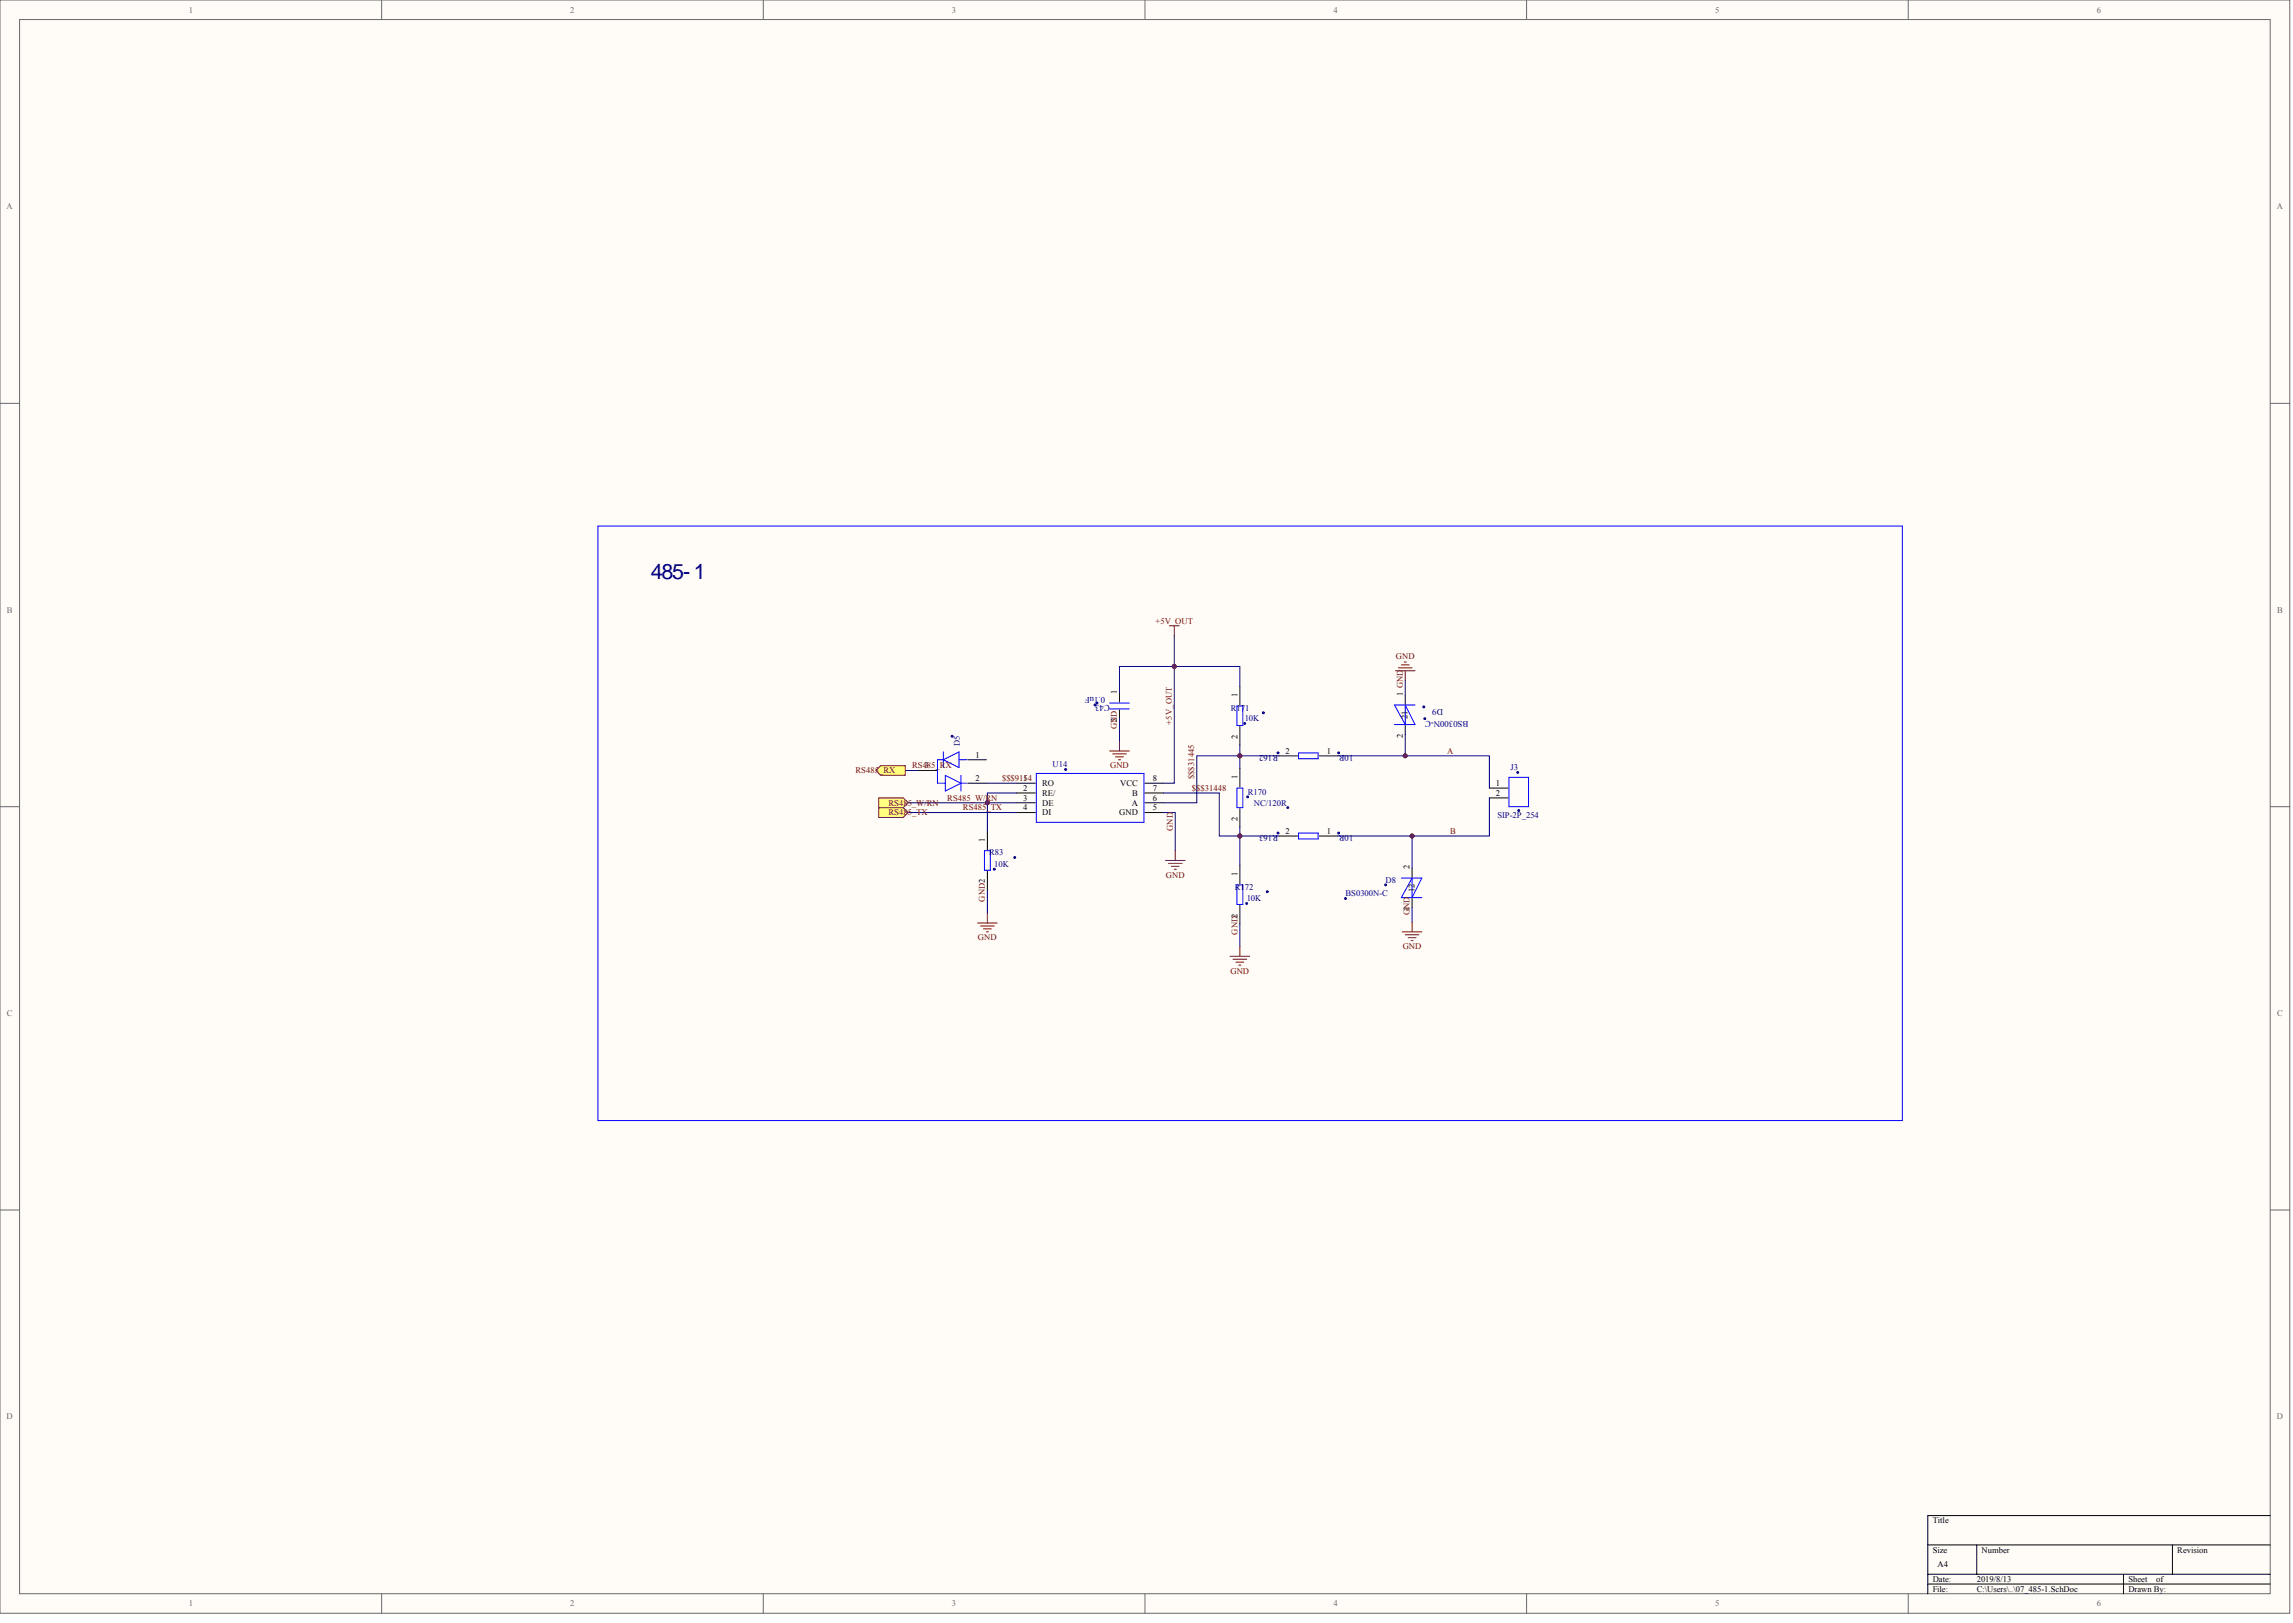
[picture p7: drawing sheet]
<svg xmlns="http://www.w3.org/2000/svg" width="840mm" height="594mm" viewBox="0 0 840 594" stroke-linecap="round" stroke-linejoin="round" font-family="sans-serif">
<defs><g id="words">
<text font-size="7.9" fill="#000080" x="238.3" y="211.9">485-1</text>
<g font-size="3.2" fill="#000080">
<text x="404.7" y="255.2" transform="rotate(-180 404.7 255.2)">0.1uF</text>
<text x="406.3" y="258" transform="rotate(-180 406.3 258)">C43</text>
<text x="528.4" y="259.5" transform="rotate(-180 528.4 259.5)">D9</text>
<text x="537.7" y="263.8" transform="rotate(-180 537.7 263.8)">BS0300N-C</text>
<text x="468" y="276.3" transform="rotate(-180 468 276.3)">R162</text>
<text x="495.6" y="276.3" transform="rotate(-180 495.6 276.3)">10R</text>
<text x="468" y="305.7" transform="rotate(-180 468 305.7)">R163</text>
<text x="495.6" y="305.7" transform="rotate(-180 495.6 305.7)">10R</text>
</g>
<g font-size="3.1" fill="#696969">
<text x="69.1" y="4.6">1</text>
<text x="208.8" y="4.6">2</text>
<text x="348.6" y="4.6">3</text>
<text x="488.3" y="4.6">4</text>
<text x="628.1" y="4.6">5</text>
<text x="767.8" y="4.6">6</text>
<text x="2.4" y="76.6">A</text>
<text x="833.7" y="76.6">A</text>
<text x="2.5" y="224.2">B</text>
<text x="833.8" y="224.2">B</text>
<text x="2.5" y="371.9">C</text>
<text x="833.8" y="371.9">C</text>
<text x="2.4" y="519.5">D</text>
<text x="833.7" y="519.5">D</text>
<text x="69.1" y="588">1</text>
<text x="208.8" y="588">2</text>
<text x="348.6" y="588">3</text>
<text x="488.3" y="588">4</text>
<text x="628.1" y="588">5</text>
<text x="767.8" y="588">6</text>
</g>
<g font-size="3.1" fill="#800000">
<text x="423.1" y="228.3">+5V_OUT</text>
<text x="511.1" y="241.2">GND</text>
<text x="409" y="267" transform="rotate(-90 409 267)">GND</text>
<text x="429.1" y="265.2" transform="rotate(-90 429.1 265.2)">+5V_OUT</text>
<text x="530" y="275.9">A</text>
<text x="334" y="281.3">RS485_RX</text>
<text x="406.5" y="281.3">GND</text>
<text x="313.3" y="283.1">RS485_RX</text>
<text x="366.9" y="285.9">$$$9154</text>
<text x="437.3" y="285.3" transform="rotate(-90 437.3 285.3)">$$$31445</text>
<text x="346.9" y="293.1">RS485_W/RN</text>
<text x="436.4" y="289.5">$$$31448</text>
<text x="325.4" y="298.4">RS485_TX</text>
<text x="325.4" y="294.9">RS485_W/RN</text>
<text x="352.6" y="296.7">RS485_TX</text>
<text x="429.4" y="304.2" transform="rotate(-90 429.4 304.2)">GND</text>
<text x="531" y="305.2">B</text>
<text x="426.9" y="321.3">GND</text>
<text x="360.6" y="330" transform="rotate(-90 360.6 330)">GND2</text>
<text x="516.1" y="335" transform="rotate(-90 516.1 335)">G1ND</text>
<text x="358.1" y="344.3">GND</text>
<text x="453.1" y="342.2" transform="rotate(-90 453.1 342.2)">GND2</text>
<text x="513.6" y="347.5">GND</text>
<text x="450.5" y="356.4">GND</text>
</g>
<g font-size="3.1">
<text x="409" y="254.1" transform="rotate(-90 409 254.1)">1</text>
<text x="453.1" y="255.2" transform="rotate(-90 453.1 255.2)">1</text>
<text x="513.6" y="254.8" transform="rotate(-90 513.6 254.8)">1 GND</text>
<text x="515.4" y="263.1" transform="rotate(-90 515.4 263.1)">21</text>
<text x="409" y="264.3" transform="rotate(-90 409 264.3)">2</text>
<text x="453.1" y="270.4" transform="rotate(-90 453.1 270.4)">2</text>
<text x="470.7" y="275.9">2</text>
<text x="485.9" y="275.9">1</text>
<text x="513.6" y="270" transform="rotate(-90 513.6 270)">2</text>
<text x="338.5" y="281.3">3</text>
<text x="357.2" y="277.3">1</text>
<text x="357.2" y="285.9">2</text>
<text x="374.7" y="285.9">1</text>
<text x="381.6" y="287.7">RO</text>
<text x="410.2" y="287.7">VCC</text>
<text x="422.1" y="285.9">8</text>
<text x="453.1" y="285.3" transform="rotate(-90 453.1 285.3)">1</text>
<text x="547.7" y="287.7">1</text>
<text x="374.7" y="289.5">2</text>
<text x="374.7" y="293.1">3</text>
<text x="381.6" y="291.3">RE/</text>
<text x="414.6" y="291.3">B</text>
<text x="422.1" y="289.5">7</text>
<text x="422.1" y="293.1">6</text>
<text x="547.7" y="291.3">2</text>
<text x="374.7" y="296.7">4</text>
<text x="381.6" y="294.9">DE</text>
<text x="381.6" y="298.4">DI</text>
<text x="409.8" y="298.4">GND</text>
<text x="414.4" y="294.9">A</text>
<text x="422.1" y="296.7">5</text>
<text x="453.1" y="300.5" transform="rotate(-90 453.1 300.5)">2</text>
<text x="470.7" y="305.2">2</text>
<text x="485.9" y="305.2">1</text>
<text x="360.6" y="308.2" transform="rotate(-90 360.6 308.2)">1</text>
<text x="453.1" y="320.7" transform="rotate(-90 453.1 320.7)">1</text>
<text x="516.1" y="318.2" transform="rotate(-90 516.1 318.2)">2</text>
<text x="517.9" y="326.4" transform="rotate(-90 517.9 326.4)">12</text>
<text x="707.7" y="557.6">Title</text>
<text x="707.7" y="568.3">Size</text>
<text x="725.6" y="568.3">Number</text>
<text x="797.3" y="568.3">Revision</text>
<text x="709.5" y="573.7">A4</text>
<text x="707.7" y="579">Date:</text>
<text x="723.8" y="579">2019/8/13</text>
<text x="779.3" y="579">Sheet</text>
<text x="789.5" y="579">of</text>
<text x="707.7" y="582.6">File:</text>
<text x="723.8" y="582.6">C:\Users\..\07_485-1.SchDoc</text>
<text x="779.3" y="582.6">Drawn By:</text>
</g>
<g font-size="3.1" fill="#000080">
<text x="450.7" y="260.1">R171</text>
<text x="455.8" y="264.1">10K</text>
<text x="351.4" y="273" transform="rotate(-90 351.4 273)">D5</text>
<text x="385.4" y="280.9">U14</text>
<text x="553.1" y="282">J3</text>
<text x="456.9" y="290.9">R170</text>
<text x="459.1" y="294.9">NC/120R</text>
<text x="548.3" y="299.5">SIP-2P_254</text>
<text x="362.2" y="313.1">R83</text>
<text x="364.1" y="317.4">10K</text>
<text x="507.4" y="323.1">D8</text>
<text x="452.1" y="325.6">R172</text>
<text x="456.5" y="329.9">10K</text>
<text x="492.7" y="328.1">BS0300N-C</text>
</g>
</g></defs>
<g fill="#fffcf8" stroke="#696969" stroke-width=".37">
<path d="M0 0h838.4v590.5h-838.4z"/>
<path d="M7.2 7.2h824.1v576.2h-824.1z"/>
</g>
<g fill="none" stroke="#696969" stroke-width=".37">
<path d="M139.7 0v7.2M279.5 0v7.2M419.2 0v7.2M559 0v7.2M698.7 0v7.2M0 147.6h7.2M831.3 147.6h7.2M0 295.3h7.2M831.3 295.3h7.2M0 442.9h7.2M831.3 442.9h7.2M139.7 583.4v7.2"/>
<path d="M279.5 583.4v7.2M419.2 583.4v7.2M559 583.4v7.2M698.7 583.4v7.2"/>
</g>
<g fill="none" stroke="#000" stroke-width=".37">
<path d="M409.9 253.8v3.2M409.9 259.8v3.3M454 251.3v6.8M514.5 254.5v3.2M354.4 278.1h6.8M454 265.9v6.8M468.3 276.7h6.8M483 276.7h6.8M514.5 265.6v3.2M336.1 282h6.8M354.4 286.7h6.8M372.3 286.7h6.8"/>
<path d="M372.3 290.3h6.8M372.3 293.8h6.8M372.3 297.4h6.8M419.2 286.7h6.8M419.2 290.3h6.8M419.2 293.8h6.8M419.2 297.4h6.8M454 281.3v6.8M454 296v6.8M545.4 288.5h6.8M545.4 292.1h6.8M361.5 304.2v6.8"/>
<path d="M361.5 318.9v6.8M454 316.8v6.8M468.3 306h6.8M483 306h6.8M517.1 317.8v3.2M454 331.4v6.8M517.1 328.9v3.2M831.3 554.8h-125.4v28.6M705.9 565.5h125.4M705.9 576.2h125.4M705.9 579.8h125.4M723.8 565.5v10.7"/>
<path d="M777.6 576.2v7.2M795.5 565.5v10.7"/>
</g>
<g fill="#000080" stroke="#000080" stroke-width=".37">
<circle cx="361.5" cy="293.8" r=".7"/>
<circle cx="430" cy="243.9" r=".7"/>
<circle cx="454" cy="306" r=".7"/>
<circle cx="454" cy="276.6" r=".7"/>
<circle cx="514.5" cy="276.6" r=".7"/>
<circle cx="517" cy="306" r=".7"/>
<circle cx="555.7" cy="282.7" r=".34"/>
<circle cx="556.1" cy="296.7" r=".34"/>
<circle cx="490.2" cy="275.6" r=".34"/>
<circle cx="467.9" cy="275.6" r=".34"/>
<circle cx="490.2" cy="304.9" r=".34"/>
<circle cx="467.9" cy="304.9" r=".34"/>
<circle cx="471.5" cy="295.6" r=".34"/>
<circle cx="456.8" cy="291.7" r=".34"/>
<circle cx="455.8" cy="264.8" r=".34"/>
<circle cx="462.6" cy="260.9" r=".34"/>
<circle cx="456.5" cy="330.7" r=".34"/>
<circle cx="464" cy="326.4" r=".34"/>
<circle cx="390.2" cy="281.7" r=".34"/>
<circle cx="400.9" cy="258" r=".34"/>
<circle cx="401.7" cy="257.3" r=".34"/>
<circle cx="364" cy="318.2" r=".34"/>
<circle cx="371.6" cy="313.9" r=".34"/>
<circle cx="348.6" cy="269.5" r=".34"/>
<circle cx="492.7" cy="328.9" r=".34"/>
<circle cx="507.4" cy="323.9" r=".34"/>
<circle cx="521.7" cy="263" r=".34"/>
<circle cx="521.3" cy="258.8" r=".34"/>
</g>
<g fill="none" stroke="#00f" stroke-width=".37">
<path d="M218.9 192.6h477.7v217.6h-477.7zM406.3 257.3h7.2M406.3 259.5h7.2M452.9 258.4h2.2v7.2h-2.2zM518.1 258.1h-7.5l3.9 7.1v-7.1l3.6 7.1h-7.5M345.4 278.1h-2.1v8.6h2.8M345.4 275.2v5.8M345.4 278.1l5.8-2.9v5.8zM351.2 278.1h2.8M475.5 275.6h7.2v2.1h-7.2zM346.1 283.8l5.8 2.9-5.8 2.9zM351.9 286.7h2.1"/>
<path d="M351.9 283.8v5.8M379.5 283.1h39.4v17.9h-39.4zM452.9 288.5h2.2v7.1h-2.2zM552.5 284.5h7.2v10.8h-7.2zM360.5 311.4h2.1v7.1h-2.1zM475.5 304.9h7.2v2.2h-7.2zM452.9 323.9h2.2v7.2h-2.2zM513.1 321.4h7.5l-3.5 7.2v-7.2l-4 7.2h7.5"/>
</g>
<path d="M430 232.6v11.4M430 244v42.7h-4M430 244h-20.1v9.8M514.5 249.1v5.4M409.9 263.1v8.2M331.4 282h4.7M361.2 286.7h11.1M426 297.4h4.3v14M361.5 325.7v8.6M454 338.2v8.3M517.1 332.1v5.4" fill="none" stroke="#000080" stroke-width=".37"/>
<circle cx="430" cy="244" r=".18" fill="#000080"/>
<path d="M430 244h24v7.3M332.5 297.4h39.8M332.5 293.8h39.8M372.3 290.3h-10.8v13.9" fill="none" stroke="#000080" stroke-width=".37"/>
<circle cx="361.5" cy="293.8" r=".18" fill="#000080"/>
<path d="M454 272.7v4h14.3" fill="none" stroke="#000080" stroke-width=".37"/>
<circle cx="454" cy="276.7" r=".18" fill="#000080"/>
<path d="M454 281.3v-4.6h-15.8v17.1h-12.2M454 302.8v3.2h14.3" fill="none" stroke="#000080" stroke-width=".37"/>
<circle cx="454" cy="306" r=".18" fill="#000080"/>
<path d="M489.8 276.7h24.7M514.5 276.7h30.9v11.8M514.5 268.8v7.9M426 290.3h20.5v15.7h7.5v10.8M545.4 292.1v13.9h-28.3M489.8 306h27.3M517.1 306v11.8" fill="none" stroke="#000080" stroke-width=".37"/>
<g fill="#800000" stroke="#800000" stroke-width=".37">
<circle cx="454" cy="276.6" r=".7"/>
<circle cx="454" cy="306" r=".7"/>
<circle cx="430" cy="243.9" r=".7"/>
<circle cx="361.5" cy="293.8" r=".7"/>
<circle cx="514.5" cy="276.6" r=".7"/>
<circle cx="517" cy="306" r=".7"/>
</g>
<g fill="none" stroke="#800000" stroke-width=".37">
<path d="M428.2 229.1h3.6M430 229.1v3.5M406.3 274.9h7.2M407.4 276h5M408.5 277h2.8M409.6 278.1h.7M409.9 271.3v3.6M426.8 315h7.1M427.8 316h5M428.9 317.1h2.9M430 318.2h.7M430.3 311.4v3.6"/>
<path d="M450.4 350h7.2M451.5 351.1h5M452.6 352.2h2.8M453.6 353.3h.7M454 346.5v3.5"/>
</g>
<g fill="#ffff80" stroke="#800000" stroke-width=".37">
<path d="M321.8 295.6h8.9l1.8 1.8-1.8 1.8h-8.9z" fill-rule="evenodd"/>
<path d="M321.8 292.1h8.9l1.8 1.7-1.8 1.8h-8.9z" fill-rule="evenodd"/>
</g>
<path d="M358 337.9h7.1M359 338.9h5.1M361.5 334.3v3.6M360.1 340h2.9M361.2 341.1h.7" fill="none" stroke="#800000" stroke-width=".37"/>
<path d="M320.7 282l1.8-1.8h8.9v3.6h-8.9z" fill-rule="evenodd" fill="#ffff80" stroke="#800000" stroke-width=".37"/>
<path d="M511 245.5h7.1M512 244.5h5.1M513.1 243.4h2.9M514.2 242.3h.7M514.5 245.5v3.6M517.1 337.5v3.6M513.5 341.1h7.1M514.5 342.2h5.1M515.6 343.2h2.9M516.7 344.3h.7" fill="none" stroke="#800000" stroke-width=".37"/>
<use href="#words"/>
</svg>
